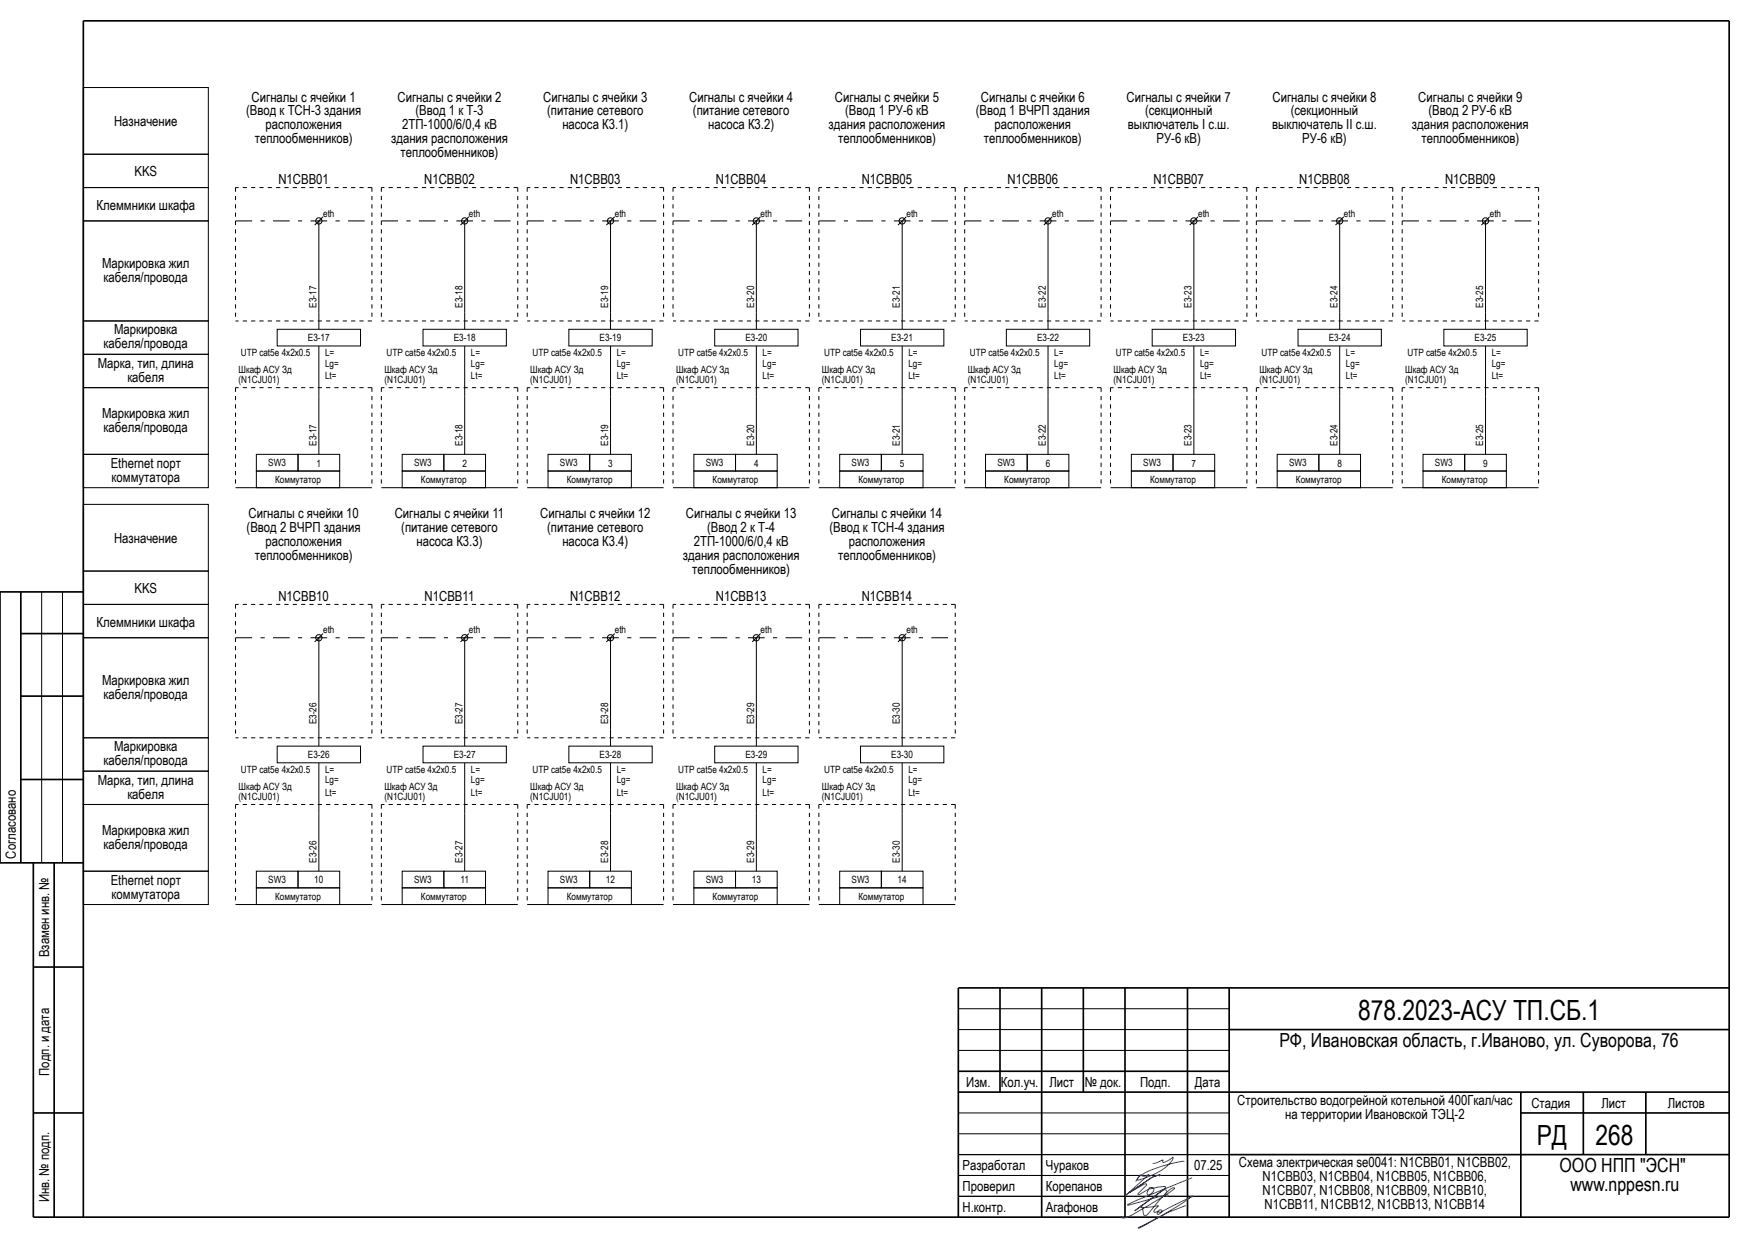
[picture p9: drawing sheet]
<svg xmlns="http://www.w3.org/2000/svg" width="420mm" height="297mm" viewBox="0 0 420 297" stroke-linecap="round" stroke-linejoin="round" font-family="sans-serif">
<defs><g id="words">
<g font-size="6.7">
<text x="325.9" y="244.6">878.2023-АСУ ТП.СБ.1</text>
<text x="368.8" y="274.7">РД</text>
<text x="382.9" y="274.6">268</text>
</g>
<g font-size="4.7">
<text x="307" y="251.1">РФ, Ивановская область, г.Иваново, ул. Суворова, 76</text>
<text x="374.3" y="281.1">ООО НПП &quot;ЭСН&quot;</text>
<text x="376.9" y="285.8">www.nppesn.ru</text>
</g>
<g font-size="3.3">
<text x="59" y="27.7">(Ввод к ТСН-3 здания</text>
<text x="60.4" y="24.4">Сигналы с ячейки 1</text>
<text x="95.4" y="24.4">Сигналы с ячейки 2</text>
<text x="99.7" y="27.7">(Ввод 1 к Т-3</text>
<text x="130.4" y="24.4">Сигналы с ячейки 3</text>
<text x="131.3" y="27.7">(питание сетевого</text>
<text x="165.4" y="24.4">Сигналы с ячейки 4</text>
<text x="166.3" y="27.7">(питание сетевого</text>
<text x="200.4" y="24.4">Сигналы с ячейки 5</text>
<text x="202.8" y="27.7">(Ввод 1 РУ-6 кВ</text>
<text x="234.2" y="27.7">(Ввод 1 ВЧРП здания</text>
<text x="235.4" y="24.4">Сигналы с ячейки 6</text>
<text x="270.4" y="24.4">Сигналы с ячейки 7</text>
<text x="274.8" y="27.7">(секционный</text>
<text x="305.4" y="24.4">Сигналы с ячейки 8</text>
<text x="309.8" y="27.7">(секционный</text>
<text x="340.4" y="24.4">Сигналы с ячейки 9</text>
<text x="342.8" y="27.7">(Ввод 2 РУ-6 кВ</text>
<text x="27.4" y="30.3">Назначение</text>
<text x="61.2" y="34.4">теплообменников)</text>
<text x="63.7" y="31">расположения</text>
<text x="93.9" y="34.4">здания расположения</text>
<text x="96.5" y="31">2ТП-1000/6/0,4 кВ</text>
<text x="135" y="31">насоса К3.1)</text>
<text x="170" y="31">насоса К3.2)</text>
<text x="198.9" y="31">здания расположения</text>
<text x="201.2" y="34.4">теплообменников)</text>
<text x="236.2" y="34.4">теплообменников)</text>
<text x="238.7" y="31">расположения</text>
<text x="270.7" y="31">выключатель I с.ш.</text>
<text x="277.6" y="34.4">РУ-6 кВ)</text>
<text x="305.3" y="31">выключатель II с.ш.</text>
<text x="312.6" y="34.4">РУ-6 кВ)</text>
<text x="338.9" y="31">здания расположения</text>
<text x="341.2" y="34.4">теплообменников)</text>
<text x="96.2" y="37.7">теплообменников)</text>
<text x="32.3" y="42.3">KKS</text>
<text x="66.8" y="44.2">N1CBB01</text>
<text x="101.8" y="44.2">N1CBB02</text>
<text x="136.8" y="44.2">N1CBB03</text>
<text x="171.8" y="44.2">N1CBB04</text>
<text x="206.8" y="44.2">N1CBB05</text>
<text x="241.8" y="44.2">N1CBB06</text>
<text x="276.8" y="44.2">N1CBB07</text>
<text x="311.8" y="44.2">N1CBB08</text>
<text x="346.8" y="44.2">N1CBB09</text>
<text x="23.2" y="50.3">Клеммники шкафа</text>
<text x="24.5" y="64.2">Маркировка жил</text>
<text x="24.9" y="67.6">кабеля/провода</text>
<text x="24.9" y="83.6">кабеля/провода</text>
<text x="27.4" y="80.2">Маркировка</text>
<text x="23.5" y="88.2">Марка, тип, длина</text>
<text x="30.6" y="91.6">кабеля</text>
<text x="24.5" y="100.2">Маркировка жил</text>
<text x="24.9" y="103.6">кабеля/провода</text>
<text x="26.6" y="112.2">Ethernet порт</text>
<text x="26.8" y="115.6">коммутатора</text>
<text x="59.6" y="124.4">Сигналы с ячейки 10</text>
<text x="94.7" y="124.4">Сигналы с ячейки 11</text>
<text x="129.6" y="124.4">Сигналы с ячейки 12</text>
<text x="164.6" y="124.4">Сигналы с ячейки 13</text>
<text x="199.6" y="124.4">Сигналы с ячейки 14</text>
<text x="27.4" y="130.3">Назначение</text>
<text x="59.2" y="127.7">(Ввод 2 ВЧРП здания</text>
<text x="63.7" y="131">расположения</text>
<text x="96.3" y="127.7">(питание сетевого</text>
<text x="100" y="131">насоса К3.3)</text>
<text x="131.3" y="127.7">(питание сетевого</text>
<text x="135" y="131">насоса К3.4)</text>
<text x="166.5" y="131">2ТП-1000/6/0,4 кВ</text>
<text x="169.7" y="127.7">(Ввод 2 к Т-4</text>
<text x="199" y="127.7">(Ввод к ТСН-4 здания</text>
<text x="203.7" y="131">расположения</text>
<text x="61.2" y="134.4">теплообменников)</text>
<text x="163.9" y="134.4">здания расположения</text>
<text x="166.2" y="137.7">теплообменников)</text>
<text x="201.2" y="134.4">теплообменников)</text>
<text x="32.3" y="142.3">KKS</text>
<text x="66.8" y="144.2">N1CBB10</text>
<text x="101.9" y="144.2">N1CBB11</text>
<text x="136.8" y="144.2">N1CBB12</text>
<text x="171.8" y="144.2">N1CBB13</text>
<text x="206.8" y="144.2">N1CBB14</text>
<text x="23.2" y="150.3">Клеммники шкафа</text>
<text x="24.5" y="164.2">Маркировка жил</text>
<text x="24.9" y="167.6">кабеля/провода</text>
<text x="24.9" y="183.6">кабеля/провода</text>
<text x="27.4" y="180.2">Маркировка</text>
<text x="23.5" y="188.2">Марка, тип, длина</text>
<text x="30.6" y="191.6">кабеля</text>
<text x="24.5" y="200.2">Маркировка жил</text>
<text x="24.9" y="203.6">кабеля/провода</text>
<text x="3.8" y="206" transform="rotate(-90 3.8 206)">Согласовано</text>
<text x="26.6" y="212.2">Ethernet порт</text>
<text x="26.8" y="215.6">коммутатора</text>
<text x="11.8" y="229.7" transform="rotate(-90 11.8 229.7)">Взамен инв. №</text>
<text x="11.8" y="258.1" transform="rotate(-90 11.8 258.1)">Подп. и дата</text>
<text x="231.9" y="260.8">Изм.</text>
<text x="240.2" y="260.8">Кол.уч.</text>
<text x="251.8" y="260.8">Лист</text>
<text x="260.4" y="260.8">№ док.</text>
<text x="273.6" y="260.8">Подп.</text>
<text x="286.8" y="260.8">Дата</text>
<text x="296.9" y="265.1">Строительство водогрейной котельной 400Гкал/час</text>
<text x="308.4" y="268.4">на территории Ивановской ТЭЦ-2</text>
<text x="367.5" y="265.8">Стадия</text>
<text x="384.3" y="265.8">Лист</text>
<text x="400.3" y="265.8">Листов</text>
<text x="231" y="280.7">Разработал</text>
<text x="251" y="280.8">Чураков</text>
<text x="286.6" y="280.8">07.25</text>
<text x="297.3" y="280.1">Схема электрическая se0041: N1CBB01, N1CBB02,</text>
<text x="231" y="285.8">Проверил</text>
<text x="251" y="285.8">Корепанов</text>
<text x="303" y="283.4">N1CBB03, N1CBB04, N1CBB05, N1CBB06,</text>
<text x="303" y="286.7">N1CBB07, N1CBB08, N1CBB09, N1CBB10,</text>
<text x="11.8" y="288.5" transform="rotate(-90 11.8 288.5)">Инв. № подп.</text>
<text x="231" y="290.8">Н.контр.</text>
<text x="251" y="290.8">Агафонов</text>
<text x="303.5" y="290.1">N1CBB11, N1CBB12, N1CBB13, N1CBB14</text>
</g>
<g font-size="2.4">
<text x="77.6" y="51.9">eth</text>
<text x="112.6" y="51.9">eth</text>
<text x="147.6" y="51.9">eth</text>
<text x="182.6" y="51.9">eth</text>
<text x="217.6" y="51.9">eth</text>
<text x="252.6" y="51.9">eth</text>
<text x="287.6" y="51.9">eth</text>
<text x="322.6" y="51.9">eth</text>
<text x="357.6" y="51.9">eth</text>
<text x="76" y="73.8" transform="rotate(-90 76 73.8)">E3-17</text>
<text x="111" y="73.8" transform="rotate(-90 111 73.8)">E3-18</text>
<text x="146" y="73.8" transform="rotate(-90 146 73.8)">E3-19</text>
<text x="181" y="73.8" transform="rotate(-90 181 73.8)">E3-20</text>
<text x="216" y="73.8" transform="rotate(-90 216 73.8)">E3-21</text>
<text x="251" y="73.8" transform="rotate(-90 251 73.8)">E3-22</text>
<text x="286" y="73.8" transform="rotate(-90 286 73.8)">E3-23</text>
<text x="321" y="73.8" transform="rotate(-90 321 73.8)">E3-24</text>
<text x="356" y="73.8" transform="rotate(-90 356 73.8)">E3-25</text>
<text x="73.9" y="81.9">E3-17</text>
<text x="108.9" y="81.9">E3-18</text>
<text x="143.9" y="81.9">E3-19</text>
<text x="178.9" y="81.9">E3-20</text>
<text x="213.9" y="81.9">E3-21</text>
<text x="248.9" y="81.9">E3-22</text>
<text x="283.9" y="81.9">E3-23</text>
<text x="318.9" y="81.9">E3-24</text>
<text x="353.9" y="81.9">E3-25</text>
<text x="57.3" y="89.5">Шкаф АСУ Зд</text>
<text x="57.8" y="85.4">UTP cat5e 4x2x0.5</text>
<text x="78" y="85.4">L=</text>
<text x="78" y="87.9">Lg=</text>
<text x="92.3" y="89.5">Шкаф АСУ Зд</text>
<text x="92.8" y="85.4">UTP cat5e 4x2x0.5</text>
<text x="113" y="85.4">L=</text>
<text x="113" y="87.9">Lg=</text>
<text x="127.3" y="89.5">Шкаф АСУ Зд</text>
<text x="127.8" y="85.4">UTP cat5e 4x2x0.5</text>
<text x="148" y="85.4">L=</text>
<text x="148" y="87.9">Lg=</text>
<text x="162.3" y="89.5">Шкаф АСУ Зд</text>
<text x="162.8" y="85.4">UTP cat5e 4x2x0.5</text>
<text x="183" y="85.4">L=</text>
<text x="183" y="87.9">Lg=</text>
<text x="197.3" y="89.5">Шкаф АСУ Зд</text>
<text x="197.8" y="85.4">UTP cat5e 4x2x0.5</text>
<text x="218" y="85.4">L=</text>
<text x="218" y="87.9">Lg=</text>
<text x="232.3" y="89.5">Шкаф АСУ Зд</text>
<text x="232.8" y="85.4">UTP cat5e 4x2x0.5</text>
<text x="253" y="85.4">L=</text>
<text x="253" y="87.9">Lg=</text>
<text x="267.3" y="89.5">Шкаф АСУ Зд</text>
<text x="267.8" y="85.4">UTP cat5e 4x2x0.5</text>
<text x="288" y="85.4">L=</text>
<text x="288" y="87.9">Lg=</text>
<text x="302.3" y="89.5">Шкаф АСУ Зд</text>
<text x="302.8" y="85.4">UTP cat5e 4x2x0.5</text>
<text x="323" y="85.4">L=</text>
<text x="323" y="87.9">Lg=</text>
<text x="337.3" y="89.5">Шкаф АСУ Зд</text>
<text x="337.8" y="85.4">UTP cat5e 4x2x0.5</text>
<text x="358" y="85.4">L=</text>
<text x="358" y="87.9">Lg=</text>
<text x="57.3" y="91.9">(N1CJU01)</text>
<text x="78" y="90.9">Lt=</text>
<text x="92.3" y="91.9">(N1CJU01)</text>
<text x="113" y="90.9">Lt=</text>
<text x="127.3" y="91.9">(N1CJU01)</text>
<text x="148" y="90.9">Lt=</text>
<text x="162.3" y="91.9">(N1CJU01)</text>
<text x="183" y="90.9">Lt=</text>
<text x="197.3" y="91.9">(N1CJU01)</text>
<text x="218" y="90.9">Lt=</text>
<text x="232.3" y="91.9">(N1CJU01)</text>
<text x="253" y="90.9">Lt=</text>
<text x="267.3" y="91.9">(N1CJU01)</text>
<text x="288" y="90.9">Lt=</text>
<text x="302.3" y="91.9">(N1CJU01)</text>
<text x="323" y="90.9">Lt=</text>
<text x="337.3" y="91.9">(N1CJU01)</text>
<text x="358" y="90.9">Lt=</text>
<text x="76" y="107" transform="rotate(-90 76 107)">E3-17</text>
<text x="111" y="107" transform="rotate(-90 111 107)">E3-18</text>
<text x="146" y="107" transform="rotate(-90 146 107)">E3-19</text>
<text x="181" y="107" transform="rotate(-90 181 107)">E3-20</text>
<text x="216" y="107" transform="rotate(-90 216 107)">E3-21</text>
<text x="251" y="107" transform="rotate(-90 251 107)">E3-22</text>
<text x="286" y="107" transform="rotate(-90 286 107)">E3-23</text>
<text x="321" y="107" transform="rotate(-90 321 107)">E3-24</text>
<text x="356" y="107" transform="rotate(-90 356 107)">E3-25</text>
<text x="64.4" y="111.9">SW3</text>
<text x="76" y="111.9">1</text>
<text x="99.4" y="111.9">SW3</text>
<text x="111" y="111.9">2</text>
<text x="134.4" y="111.9">SW3</text>
<text x="146" y="111.9">3</text>
<text x="169.4" y="111.9">SW3</text>
<text x="181" y="111.9">4</text>
<text x="204.4" y="111.9">SW3</text>
<text x="216" y="111.9">5</text>
<text x="239.4" y="111.9">SW3</text>
<text x="251" y="111.9">6</text>
<text x="274.4" y="111.9">SW3</text>
<text x="286" y="111.9">7</text>
<text x="309.4" y="111.9">SW3</text>
<text x="321" y="111.9">8</text>
<text x="344.4" y="111.9">SW3</text>
<text x="356" y="111.9">9</text>
<text x="66" y="115.9">Коммутатор</text>
<text x="101" y="115.9">Коммутатор</text>
<text x="136" y="115.9">Коммутатор</text>
<text x="171" y="115.9">Коммутатор</text>
<text x="206" y="115.9">Коммутатор</text>
<text x="241" y="115.9">Коммутатор</text>
<text x="276" y="115.9">Коммутатор</text>
<text x="311" y="115.9">Коммутатор</text>
<text x="346" y="115.9">Коммутатор</text>
<text x="77.6" y="151.9">eth</text>
<text x="112.6" y="151.9">eth</text>
<text x="147.6" y="151.9">eth</text>
<text x="182.6" y="151.9">eth</text>
<text x="217.6" y="151.9">eth</text>
<text x="76" y="173.8" transform="rotate(-90 76 173.8)">E3-26</text>
<text x="111" y="173.8" transform="rotate(-90 111 173.8)">E3-27</text>
<text x="146" y="173.8" transform="rotate(-90 146 173.8)">E3-28</text>
<text x="181" y="173.8" transform="rotate(-90 181 173.8)">E3-29</text>
<text x="216" y="173.8" transform="rotate(-90 216 173.8)">E3-30</text>
<text x="57.8" y="185.4">UTP cat5e 4x2x0.5</text>
<text x="73.9" y="181.9">E3-26</text>
<text x="78" y="185.4">L=</text>
<text x="92.8" y="185.4">UTP cat5e 4x2x0.5</text>
<text x="108.9" y="181.9">E3-27</text>
<text x="113" y="185.4">L=</text>
<text x="127.8" y="185.4">UTP cat5e 4x2x0.5</text>
<text x="143.9" y="181.9">E3-28</text>
<text x="148" y="185.4">L=</text>
<text x="162.8" y="185.4">UTP cat5e 4x2x0.5</text>
<text x="178.9" y="181.9">E3-29</text>
<text x="183" y="185.4">L=</text>
<text x="197.8" y="185.4">UTP cat5e 4x2x0.5</text>
<text x="213.9" y="181.9">E3-30</text>
<text x="218" y="185.4">L=</text>
<text x="57.3" y="189.5">Шкаф АСУ Зд</text>
<text x="57.3" y="191.9">(N1CJU01)</text>
<text x="78" y="187.9">Lg=</text>
<text x="78" y="190.9">Lt=</text>
<text x="92.3" y="189.5">Шкаф АСУ Зд</text>
<text x="92.3" y="191.9">(N1CJU01)</text>
<text x="113" y="187.9">Lg=</text>
<text x="113" y="190.9">Lt=</text>
<text x="127.3" y="189.5">Шкаф АСУ Зд</text>
<text x="127.3" y="191.9">(N1CJU01)</text>
<text x="148" y="187.9">Lg=</text>
<text x="148" y="190.9">Lt=</text>
<text x="162.3" y="189.5">Шкаф АСУ Зд</text>
<text x="162.3" y="191.9">(N1CJU01)</text>
<text x="183" y="187.9">Lg=</text>
<text x="183" y="190.9">Lt=</text>
<text x="197.3" y="189.5">Шкаф АСУ Зд</text>
<text x="197.3" y="191.9">(N1CJU01)</text>
<text x="218" y="187.9">Lg=</text>
<text x="218" y="190.9">Lt=</text>
<text x="76" y="207" transform="rotate(-90 76 207)">E3-26</text>
<text x="111" y="207" transform="rotate(-90 111 207)">E3-27</text>
<text x="146" y="207" transform="rotate(-90 146 207)">E3-28</text>
<text x="181" y="207" transform="rotate(-90 181 207)">E3-29</text>
<text x="216" y="207" transform="rotate(-90 216 207)">E3-30</text>
<text x="64.4" y="211.9">SW3</text>
<text x="66" y="215.9">Коммутатор</text>
<text x="75.4" y="211.9">10</text>
<text x="99.4" y="211.9">SW3</text>
<text x="101" y="215.9">Коммутатор</text>
<text x="110.5" y="211.9">11</text>
<text x="134.4" y="211.9">SW3</text>
<text x="136" y="215.9">Коммутатор</text>
<text x="145.4" y="211.9">12</text>
<text x="169.4" y="211.9">SW3</text>
<text x="171" y="215.9">Коммутатор</text>
<text x="180.4" y="211.9">13</text>
<text x="204.4" y="211.9">SW3</text>
<text x="206" y="215.9">Коммутатор</text>
<text x="215.4" y="211.9">14</text>
</g>
</g></defs>
<g fill="#000" stroke="#000" stroke-width=".24">
<path d="M75.5 54l2-2zM110.5 54l2-2zM145.5 54l2-2zM180.5 54l2-2zM215.5 54l2-2zM250.5 54l2-2zM285.5 54l2-2zM320.5 54l2-2zM355.5 54l2-2zM76.5 75v4zM76.5 53v22zM111.5 75v4z"/>
<path d="M111.5 53v22zM146.5 75v4zM146.5 53v22zM181.5 75v4zM181.5 53v22zM216.5 75v4zM216.5 53v22zM251.5 75v4zM251.5 53v22zM286.5 75v4zM286.5 53v22zM321.5 75v4z"/>
<path d="M321.5 53v22zM356.5 75v4zM356.5 53v22zM76.5 95.1v13.9zM76.5 83v12.1zM111.5 95.1v13.9zM111.5 83v12.1zM146.5 95.1v13.9zM146.5 83v12.1zM181.5 95.1v13.9zM181.5 83v12.1zM216.5 95.1v13.9z"/>
<path d="M216.5 83v12.1zM251.5 95.1v13.9zM251.5 83v12.1zM286.5 95.1v13.9zM286.5 83v12.1zM321.5 95.1v13.9zM321.5 83v12.1zM356.5 95.1v13.9zM356.5 83v12.1zM56.5 117h32.8zM91.5 117h32.8zM126.5 117h32.8z"/>
<path d="M161.5 117h32.8zM196.5 117h32.8zM231.5 117h32.8zM266.5 117h32.8zM301.5 117h32.8zM336.5 117h32.8zM75.5 154l2-2zM110.5 154l2-2zM145.5 154l2-2zM180.5 154l2-2zM215.5 154l2-2zM76.5 175v4z"/>
<path d="M76.5 153v22zM111.5 175v4zM111.5 153v22zM146.5 175v4zM146.5 153v22zM181.5 175v4zM181.5 153v22zM216.5 175v4zM216.5 153v22zM76.5 195.1v13.9zM76.5 183v12.1zM111.5 195.1v13.9z"/>
<path d="M111.5 183v12.1zM146.5 195.1v13.9zM146.5 183v12.1zM181.5 195.1v13.9zM181.5 183v12.1zM216.5 195.1v13.9zM216.5 183v12.1zM10 142v65zM15 142v65zM56.5 217h32.8zM91.5 217h32.8zM126.5 217h32.8z"/>
<path d="M161.5 217h32.8zM196.5 217h32.8zM230 252h65zM230 247h65zM230 242h65zM230 277h65zM230 272h65zM230 267h65zM230 287h65zM230 282h65z"/>
</g>
<g fill="#000" stroke="#000" stroke-width=".4">
<path d="M20 5h395zM5 152h15zM5 167h15zM5 187h15zM5 142v65zM8 207v85zM13 207v85zM8 232h12zM230 237h185zM230 257h65zM295 247h120zM8 267h12z"/>
<path d="M230 262h185zM240 237v25zM260 237v25zM295 277h120zM365 267h50zM380 262v15zM395 262v15zM8 292h407zM20 5v287zM230 237v55zM250 237v55zM270 237v55z"/>
<path d="M285 237v55zM295 237v55zM365 262v30zM415 5v287z"/>
</g>
<path d="M20 142h-20v65h20" fill="none" stroke="#000" stroke-width=".4"/>
<path d="M284.2 278.7l-.1-.1a26.7 26.7 0 0 0-10.8 3.7l-.4 .8a14 14 0 0 0 8.5-4.9l.1-.6-2.1 1.3a.32 .32 0 0 1-.4-.2 .32 .32 0 0 1 .1-.4l-1.5 .7-1 .1M284.6 289.2a74 74 0 0 0-11.4 5.4l1.9-.9 4.7-2.6 6.4-4.1-.1 .1-7.4 3.7h-.4a.34 .34 0 0 1-.1-.4 .34 .34 0 0 1 .5-.1 .34 .34 0 0 1 .1 .4 .74 .74 0 0 1-1.1 .5l.4-.6h-.2a.72 .72 0 0 1-1 .1l1-1.5a9.8 9.8 0 0 1-4.2 .3v-.2a.9 .9 0 0 1 .6 1.2l.1 .4a.57 .57 0 0 0 .2 .7 .57 .57 0 0 0 .8-.2l1.1-1.3a20.9 20.9 0 0 1 4.9-5.1h.4l.1 .1-3.4 2.4-5.3 3.1a6.1 6.1 0 0 1-3.9 1.6v-.4M286.1 282.5l-13.4 5.5-2.1 1.1 9.4-2.5a.25 .25 0 0 1 .3 .2 .25 .25 0 0 1-.3 .3l-.3-.5 .3-.5a.48 .48 0 0 0-.1-.6 .48 .48 0 0 0-.6-.1l-7 5.1 7.5-5.6-.2-.2-.3-.1-3.4 .6-.1-.1a.65 .65 0 0 1 1 0 .65 .65 0 0 1-.2 1l-.8 .6a.48 .48 0 0 1-.5-.3 .48 .48 0 0 1 .1-.6l.2-.5-2.2 1.3-.3-.1 2.1-2.3a.56 .56 0 0 0-.9 .1l-3.2 1.8 5.3-3.6 2-.6-2 .6-6.4 4.4 5.7-5.1a1.72 1.72 0 0 1-2 .1l-1.1 1.6" fill="none" stroke="#00f" stroke-width=".24"/>
<g fill="none" stroke="#000" stroke-width=".24">
<path d="M20 37h30v8h-30zM20 21h30v16h-30zM20 53h30v24h-30zM20 45h30v8h-30zM20 77h30v8h-30zM66.5 79h20v4h-20zM101.5 79h20v4h-20zM136.5 79h20v4h-20zM171.5 79h20v4h-20zM206.5 79h20v4h-20zM241.5 79h20v4h-20zM276.5 79h20v4h-20z"/>
<path d="M311.5 79h20v4h-20zM346.5 79h20v4h-20zM20 93h30v16h-30zM20 85h30v8h-30zM20 109h30v8h-30zM61.5 113h20v4h-20zM61.5 109h10v4h-10zM71.5 109h10v4h-10zM96.5 113h20v4h-20zM96.5 109h10v4h-10zM106.5 109h10v4h-10zM131.5 113h20v4h-20z"/>
<path d="M131.5 109h10v4h-10zM141.5 109h10v4h-10zM166.5 113h20v4h-20zM166.5 109h10v4h-10zM176.5 109h10v4h-10zM201.5 113h20v4h-20zM201.5 109h10v4h-10zM211.5 109h10v4h-10zM236.5 113h20v4h-20zM236.5 109h10v4h-10zM246.5 109h10v4h-10zM271.5 113h20v4h-20z"/>
<path d="M271.5 109h10v4h-10zM281.5 109h10v4h-10zM306.5 113h20v4h-20zM306.5 109h10v4h-10zM316.5 109h10v4h-10zM341.5 113h20v4h-20zM341.5 109h10v4h-10zM351.5 109h10v4h-10zM20 137h30v8h-30zM20 121h30v16h-30zM20 153h30v24h-30zM20 145h30v8h-30z"/>
<path d="M20 177h30v8h-30zM66.5 179h20v4h-20zM101.5 179h20v4h-20zM136.5 179h20v4h-20zM171.5 179h20v4h-20zM206.5 179h20v4h-20zM20 193h30v16h-30zM20 185h30v8h-30zM20 209h30v8h-30zM61.5 213h20v4h-20zM61.5 209h10v4h-10zM71.5 209h10v4h-10z"/>
<path d="M96.5 213h20v4h-20zM96.5 209h10v4h-10zM106.5 209h10v4h-10zM131.5 213h20v4h-20zM131.5 209h10v4h-10zM141.5 209h10v4h-10zM166.5 213h20v4h-20zM166.5 209h10v4h-10zM176.5 209h10v4h-10zM201.5 213h20v4h-20zM201.5 209h10v4h-10zM211.5 209h10v4h-10z"/>
<circle cx="76.5" cy="53" r=".75"/>
<circle cx="111.5" cy="53" r=".75"/>
<circle cx="146.5" cy="53" r=".75"/>
<circle cx="181.5" cy="53" r=".75"/>
<circle cx="216.5" cy="53" r=".75"/>
<circle cx="251.5" cy="53" r=".75"/>
<circle cx="286.5" cy="53" r=".75"/>
<circle cx="321.5" cy="53" r=".75"/>
<circle cx="356.5" cy="53" r=".75"/>
<circle cx="76.5" cy="153" r=".75"/>
<circle cx="111.5" cy="153" r=".75"/>
<circle cx="146.5" cy="153" r=".75"/>
<circle cx="181.5" cy="153" r=".75"/>
<circle cx="216.5" cy="153" r=".75"/>
</g>
<g fill="#000" stroke="#000" stroke-width=".24" stroke-dasharray="1 1" stroke-linecap="butt">
<path d="M56.5 45v32zM89.3 45v32zM56.5 45h32.8zM91.5 45v32zM124.3 45v32zM91.5 45h32.8zM126.5 45v32zM159.3 45v32zM126.5 45h32.8zM161.5 45v32zM194.3 45v32zM161.5 45h32.8z"/>
<path d="M196.5 45v32zM229.3 45v32zM196.5 45h32.8zM231.5 45v32zM264.3 45v32zM231.5 45h32.8zM266.5 45v32zM299.3 45v32zM266.5 45h32.8zM301.5 45v32zM334.3 45v32zM301.5 45h32.8z"/>
<path d="M336.5 45v32zM369.3 45v32zM336.5 45h32.8zM56.5 77h32.8zM91.5 77h32.8zM126.5 77h32.8zM161.5 77h32.8zM196.5 77h32.8zM231.5 77h32.8zM266.5 77h32.8zM301.5 77h32.8zM336.5 77h32.8z"/>
<path d="M56.5 93v24zM56.5 93h32.8zM89.3 93v24zM91.5 93v24zM91.5 93h32.8zM124.3 93v24zM126.5 93v24zM126.5 93h32.8zM159.3 93v24zM161.5 93v24zM161.5 93h32.8zM194.3 93v24z"/>
<path d="M196.5 93v24zM196.5 93h32.8zM229.3 93v24zM231.5 93v24zM231.5 93h32.8zM264.3 93v24zM266.5 93v24zM266.5 93h32.8zM299.3 93v24zM301.5 93v24zM301.5 93h32.8zM334.3 93v24z"/>
<path d="M336.5 93v24zM336.5 93h32.8zM369.3 93v24zM56.5 145v32zM89.3 145v32zM56.5 145h32.8zM91.5 145v32zM124.3 145v32zM91.5 145h32.8zM126.5 145v32zM159.3 145v32zM126.5 145h32.8z"/>
<path d="M161.5 145v32zM194.3 145v32zM161.5 145h32.8zM196.5 145v32zM229.3 145v32zM196.5 145h32.8zM56.5 177h32.8zM91.5 177h32.8zM126.5 177h32.8zM161.5 177h32.8zM196.5 177h32.8zM56.5 193v24z"/>
<path d="M56.5 193h32.8zM89.3 193v24zM91.5 193v24zM91.5 193h32.8zM124.3 193v24zM126.5 193v24zM126.5 193h32.8zM159.3 193v24zM161.5 193v24zM161.5 193h32.8zM194.3 193v24zM196.5 193v24z"/>
<path d="M196.5 193h32.8zM229.3 193v24z"/>
</g>
<g fill="#000" stroke="#000" stroke-width=".24" stroke-dasharray="4 2 1 2" stroke-linecap="butt">
<path d="M56.5 53h32.8zM91.5 53h32.8zM126.5 53h32.8zM161.5 53h32.8zM196.5 53h32.8zM231.5 53h32.8zM266.5 53h32.8zM301.5 53h32.8zM336.5 53h32.8zM56.5 153h32.8zM91.5 153h32.8zM126.5 153h32.8z"/>
<path d="M161.5 153h32.8zM196.5 153h32.8z"/>
</g>
<use href="#words"/>
</svg>
